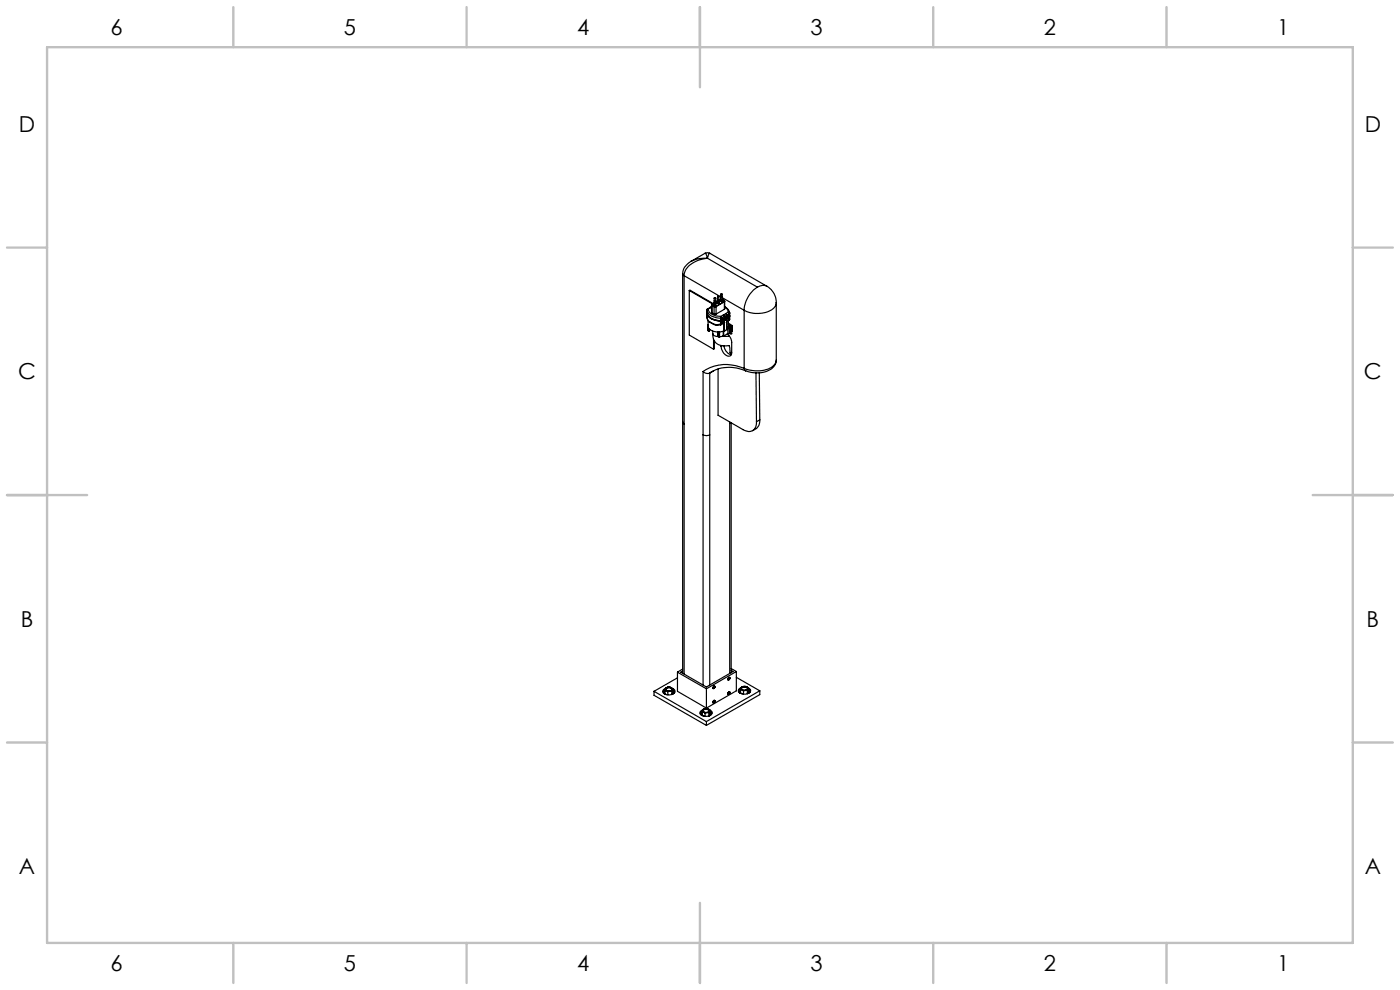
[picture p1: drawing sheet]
<svg xmlns="http://www.w3.org/2000/svg" width="297mm" height="210mm" viewBox="0 0 297 210" stroke-linecap="round" stroke-linejoin="round" font-family="sans-serif">
<defs><g id="words">
<g font-size="4.7">
<text x="23.5" y="7.4">6</text>
<text x="73" y="7.4">5</text>
<text x="122.5" y="7.4">4</text>
<text x="172" y="7.4">3</text>
<text x="221.5" y="7.4">2</text>
<text x="271" y="7.4">1</text>
<text x="4" y="27.9">D</text>
<text x="289.5" y="27.9">D</text>
<text x="3.9" y="80.4">C</text>
<text x="289.4" y="80.4">C</text>
<text x="4.4" y="132.9">B</text>
<text x="289.9" y="132.9">B</text>
<text x="4" y="185.4">A</text>
<text x="289.5" y="185.4">A</text>
<text x="23.5" y="205.9">6</text>
<text x="73" y="205.9">5</text>
<text x="122.5" y="205.9">4</text>
<text x="172" y="205.9">3</text>
<text x="221.5" y="205.9">2</text>
<text x="271" y="205.9">1</text>
</g>
</g></defs>
<g fill="none" stroke="#c0c0c0" stroke-width=".5">
<path d="M10 10h277v190h-277zM49.5 1.5v8.5M99 1.5v8.5M148.5 1.5v17M198 1.5v8.5M247.5 1.5v8.5M1.5 52.5h8.5M287 52.5h8.5M1.5 105h17M278.5 105h17M1.5 157.5h8.5M287 157.5h8.5"/>
<path d="M148.5 191.5v17M49.5 200v8.5M99 200v8.5M198 200v8.5M247.5 200v8.5"/>
</g>
<g fill="none" stroke="#000" stroke-width=".25">
<path d="M144.8 58.1l.3 .4M144.8 58.1v84.7M145.1 58.5v84.5M145.1 58.5l7.8 4.5M146.6 55.4a3.4 3.4 0 0 0-1.8 2.7M149.6 53.7h1M149.6 53.7l.2 .2 .3 .9M149.6 53.7l-3 1.7M150.1 54.8a5.5 5.5 0 0 0-4.9 3.1l-.1 .6M150.1 54.8a6.4 6.4 0 0 0-3.5 .6M150.1 54.8l10.6 6.1M150.6 53.7l-.5 1.1"/>
<path d="M150.6 53.7l12.1 7M146.2 61.6h.2l4.9 2.8M146.2 61.6l5 2.9M146.2 61.6v9.5l5.2 3M149.2 78.8l.5 .4 .9-.1M149.2 78.8v66.5M149.9 67.2h.1a1.23 1.23 0 0 0 .8 1.3M149.9 67.1h.1M149.9 66.3a2.68 2.68 0 0 0 3 1.7M149.9 66.4a2.51 2.51 0 0 0 2.6 1.7h.4M149.9 66.3v.1M149.9 66.3h.1"/>
<path d="M149.9 67.1a1.76 1.76 0 0 0 .9 1.4M149.9 66.4v.8M150.1 65.6l-.2 .1v.6M150.1 65.6h.1M150.1 66.9a3.2 3.2 0 0 0 2.8 1.2M150.2 68.9v.1M150.2 65.6h-.2a.46 .46 0 0 0 .2 .8 3.6 3.6 0 0 0 2.7 1.1M150.2 65.6a2.39 2.39 0 0 0 2.7 1.5M150.2 69.2a1.9 1.9 0 0 0 2.3 1.2l1.1-.2M150.2 68v2.2M150.2 68.8v.1M150.2 70.2h.1"/>
<path d="M150.2 69.3v.9M150.3 69.6v.6M150.5 70.2h-.2M150.5 69.7v.5M150.6 79.1v66.2M150.6 65.2l.2 .1M150.6 69.9l-.1 .3M150.6 65.2l-.5 .4M150.8 65.3l-.6 .3M150.8 68.5h.1a1.85 1.85 0 0 0 2 .4M150.8 68.5h.1a2.26 2.26 0 0 0 1.9 .3M151 65l-.4 .3"/>
<path d="M151 64.7l.1 1.7M151 65.1l-.2 .2M151.1 64.5v.3M151.1 64.5h.1M151.1 64.8l.4 .2M151.1 66.4l.4 .2M151.1 64.8v1.6M151.1 64.5v.2M151.1 64.7v.1M151.1 64.7l.4 .3M151.2 70.2v.6a.97 .97 0 0 0 1.1 .6M151.2 70.8a2.29 2.29 0 0 0 2.8 2.6l.6-.1a.54 .54 0 0 1 .2 .8l.1 .6 .3 .4"/>
<path d="M151.4 72v2.1M151.4 78.7l-.8 .4M151.5 65h.4M151.5 66.6h.4M151.5 65v1.6M151.5 63.2h.3M151.5 65h.1M151.5 64.6l.1 .1M151.5 63.2h.3v1.5h-.2M151.5 63.8h.3M151.5 64.3l.1 .1M151.5 63.2l.1 1.5"/>
<path d="M151.5 64.3l-.4 .2M151.5 72.3v1.7l-.1 .1M151.8 64.6l-.2 .1M151.8 64.3l-.2 .1M151.8 64.1l.4-.2zM151.8 64.3h.1zM151.9 65h.1M151.9 65v1.6M152.1 64v.1M152.1 64h.1M152.1 64l.1 .1M152.1 64.1h.1"/>
<path d="M152.2 64.1h.1M152.2 62.9l.1-.1 .2 .1M152.2 64.2l.1 .1M152.2 62.9h.3M152.2 62.9v1.3M152.3 70.4v1M152.3 78.3v9.8l5.4 3a1.73 1.73 0 0 0 2 .2 1.73 1.73 0 0 0 .8-1.8M152.3 71.4h.1M152.4 71.4l.2 .1M152.4 70.4v1M152.5 64h.1M152.5 62.9v1.4h-.2"/>
<path d="M152.5 63.9v.1M152.5 63.7h.1M152.5 63.8l.1 .1M152.6 63.9h.1M152.6 63.8v.1M152.6 63.7v.2M152.6 70.4v1.1M152.7 63.9h.1M152.7 63.8v.1M152.7 63.8h.1M152.8 68.8l.1 .1M152.8 68.8h.1"/>
<path d="M152.9 63.5h.1M152.9 68.1h.1M152.9 68.8v.1M152.9 68.9h.1M152.9 67.5v.5M152.9 68.1v.7M152.9 67.1v.4M152.9 63.8v.1M152.9 67.1l.2 .3M152.9 63h.3M152.9 63.5h.3M152.9 63.5l.1 .1 .2-.1"/>
<path d="M152.9 63.5l-.4 .2 .3-.2M152.9 62.4v1.4M152.9 68v.1M152.9 68.1l.2 .2M153 68.1v.1M153 73.3v.1M153 67.9v.2M153.1 68.8l-.2 .1M153.1 67.4l-.2 .1M153.1 67.8l-.2 .2M153.1 68.7l-.2 .1M153.1 68.7v.1"/>
<path d="M153.1 67.4v.4M153.1 68.3v.4M153.1 67.8l.3-.1a.25 .25 0 0 1 0 .4 .25 .25 0 0 1-.4 0zM153.2 67.7a.2 .2 0 0 1 .3 .1 .2 .2 0 0 1-.1 .2M153.2 73.3l-.2 .1M153.2 62.4v1.5h-.3M153.2 63.5h.1M153.2 63.1l4.7 2.7M153.2 67.7l.1-.1a.32 .32 0 0 1 .1 .5 .32 .32 0 0 1-.4 .1zM153.2 67.7h.1a.23 .23 0 0 1 .1 .3 .23 .23 0 0 1-.4 .1M153.2 63.5l.5 .2M153.4 71.3h1.4"/>
<path d="M153.4 67.6h.1M153.4 71.3l-.8 .2M153.4 70.3v1M153.5 66.8l.1 .3M153.5 66.8l-.6 .3M153.5 67.8h.1M153.5 67.7l-.1-.1-.3 .2M153.5 67.8a.43 .43 0 0 1-.4 .5M153.5 67.7v.1M153.6 68.4l-.5 .4M153.6 73.3v.2a2.19 2.19 0 0 0 1.6 1.7M153.6 68.4v-.1l-.5 .4"/>
<path d="M153.6 68.4h.1M153.6 70.2h.1M153.6 68.4l-.1 3M153.6 67.7h.1M153.6 67.7l-.1 .1M153.6 63.8v.2M153.6 64h.1M153.6 67.6v.1M153.6 67.7v.2M153.6 67.9h.1M153.6 64l-1.7 1M153.6 67.1v.5"/>
<path d="M153.6 67.9v2.3M153.6 67.1l-.5 .3M153.6 67.7h-.1M153.7 63.7v.2M153.7 63.7l-.1 .1M153.7 64l-1.8 1M153.7 65.6l-1.8 1M153.7 64v1.6M153.7 65.1a1.81 1.81 0 0 1 1.1 1.3M153.7 63.9v1.7M153.7 65.1l.6 .5 .2 .6M153.7 63.9v.1"/>
<path d="M153.8 67.4l-.2 .3M153.8 67.4l.1-.1a.23 .23 0 0 1 .1 .4 .23 .23 0 0 1-.3 0zM153.9 67.3h.1a.29 .29 0 0 1 .1 .4 .29 .29 0 0 1-.5 0M154 66.5l-.5 .3M154 66.5l.2 .3M154.1 67.7v-.4h-.1a.23 .23 0 0 1 0 .4 .23 .23 0 0 1-.3 0M154.1 67.4h.1M154.2 66.8l-.6 .3M154.2 67.3a.37 .37 0 0 0-.6 .3M154.2 67.3l-.1 .1M154.2 67.4v.1M154.2 67.5l-.3 .4h-.3"/>
<path d="M154.2 69.9l-.6 .3M154.2 69.9h.1M154.2 66.8v.5M154.2 67.5v2.4M154.2 67.3l.1 .1M154.3 70.8v.1a2.3 2.3 0 0 1 .9 1.8v2a.75 .75 0 0 1-.5 .8 .75 .75 0 0 1-.9-.3l-.7-1.1-.1-.7M154.3 67.4l.1 .2 .3-.2M154.3 67.5h.1M154.3 67.4h.1M154.3 67.4h-.1M154.3 67.3v.1M154.4 67.1l.2-.2a.31 .31 0 0 1 .1 .4 .31 .31 0 0 1-.4 .1z"/>
<path d="M154.4 70.8l-1 .5M154.4 69.6v1.2M154.4 69.6h.3M154.4 69.6h.1M154.4 70.8h.3M154.4 67.1l.2-.2a.26 .26 0 0 1 .1 .4 .26 .26 0 0 1-.4 .1zM154.5 66.2l.2 .3M154.5 68v1.3l-.3 .5M154.5 67l.1-.1a.23 .23 0 0 1 .1 .4 .23 .23 0 0 1-.4 0M154.5 66.2l.3 .2M154.5 66.2l-.5 .3M154.5 68.5l.9 .6"/>
<path d="M154.5 68.8l.4 .2-.1 .3-.3 .1M154.5 69.3h.2M154.6 67.9l-.4 .2M154.6 66.9l.2 .1-.1 .3M154.7 66.8v.1M154.7 66.9h-.3l-.3 .5M154.7 66.9h.1M154.7 67.4l.1-.4v.7M154.7 67.8l-.5 .2M154.7 67.8l-.1 .1M154.7 66.5l-.5 .3M154.7 66.5v.4"/>
<path d="M154.7 67.4v.4M154.7 69.6v1.2M154.8 66.9l-.1 .1M154.8 66.4h.1M154.8 67.7l-.2 .2M154.8 66.4v.5M154.8 66.4l-.1 .1M154.8 67.7l-.1 .1M154.8 69.5v1.2M154.8 69.5l-.1 .1M154.8 69.5l.1 .1M154.8 70.7l-.1 .1"/>
<path d="M154.8 70.7h.1M154.9 69.6v1.2M155.1 69.4l-.1 .1 .2 .1h-.3M155.2 69.6v1.2h-.3M155.4 69.1l-.3 .1v.3M155.4 69.1v1.1l-.2 .1M157.9 78.1a8.9 8.9 0 0 0-8.7 .7M157.9 78.1l.3 .6M157.9 65.8v12.3M158.2 78.7a8.1 8.1 0 0 0-7.6 .4M160.4 79.1l.1 10.4M160.7 60.9a6.2 6.2 0 0 0-2.8 4.9"/>
<path d="M161.1 79.1l.1 10M162.7 60.7a4 4 0 0 1 2 3.5M162.7 60.7a1.93 1.93 0 0 0-2 .2M164.7 76.4a3.1 3.1 0 0 1-3.2 2.6h-2l-1.3-.3M164.7 64.2a2.53 2.53 0 0 1-2.3 2.1 6.2 6.2 0 0 1-4.5-.5M164.7 64.2v12.2a2.78 2.78 0 0 1-2.5 2.1 7.6 7.6 0 0 1-4.3-.4M144.8 89.5l.3 .4M149.2 92.2a1.5 1.5 0 0 0 1.4 0M154.8 89.5v53.4M155 89.6l-.2 .2M155.1 89.7v53M161.2 89.1a1.94 1.94 0 0 1-.8 1.8l-.7 .5"/>
<path d="M161.2 89.1l-.7 .4M138.7 146.6v.9l11.2 6.4M138.7 146.6l11.2 6.5M141.1 146.4l.3 .1M141.1 147.2h-.1M141.1 146.7l-.3 .3M141.1 147.1l-.1 .1M141.1 147.2l.4 .1M141.1 146.4v.8M141.1 146.3a.5 .5 0 0 0-.4 .4 .5 .5 0 0 0 .3 .5M141.2 146a.66 .66 0 0 0-.6 .8 .66 .66 0 0 0 .7 .5l.2 .1a1.22 1.22 0 0 0 1.7-.8l-.5-.6M141.2 146.1l-.1 .2 .3 .2"/>
<path d="M141.2 146.1l-.1 .3M141.3 146.3a.77 .77 0 0 1 1.3 0M141.3 146l.1-.1a.65 .65 0 0 1 .7-.1 .65 .65 0 0 1 .4 .5 .7 .7 0 0 1-.7 .3 .7 .7 0 0 1-.5-.5zM141.4 146.5l.7 .1M141.4 146.5l.3 .2M141.7 146.7v.7M141.7 145.8l-.5 .3M141.7 145.8l.8 .1M142.1 146.6l-.4 .1M142.1 146.6h.4M142.5 145.9l.1 .4M142.5 145.9l.2 .2"/>
<path d="M142.5 146.6v.7M142.6 146.3l-.5 .3M142.6 146.3l-.1 .3M142.7 146.3a.5 .5 0 0 1 .4 .4 .5 .5 0 0 1-.3 .5M142.7 146.1l-.1 .2M142.7 146.9l.1 .1M142.7 146.7l.4 .3M142.7 146.9l-.1 .4M142.7 146.1v.8M142.8 147l-.2 .3M143.7 143.8l-5 2.8M143.7 142.6v4l6.2 3.6"/>
<path d="M143.7 142.6l6.2 3.5M144.8 141.9l-1.1 .7M148.9 150.9l.4 .2M148.9 151.7h.1M148.9 151.2l-.2 .3M148.9 151.7v.1M148.9 151.7l.4 .2M148.9 150.9v.8M149 150.8a.5 .5 0 0 0-.4 .5 .5 .5 0 0 0 .3 .5M149 150.6l.3 .5M149 150.6l-.1 .3M149.1 150.6a.62 .62 0 0 0-.6 .6 .62 .62 0 0 0 .5 .6l.6 .2a1.19 1.19 0 0 0 1.5-.9l-.6-.5"/>
<path d="M149.1 150.8l.1-.1a.82 .82 0 0 1 1.2 .1M149.2 150.6a.74 .74 0 0 1 1.2 .2 .7 .7 0 0 1-.7 .3 .7 .7 0 0 1-.5-.5zM149.3 151.1l.7 .1M149.3 151.1l.3 .2M149.6 150.3l-.6 .3M149.6 150.3l.7 .1M149.6 151.3v.6M149.9 146.1v4.1M149.9 153.1v.8M150 151.2l-.4 .1M150 151.2h.4M150.3 150.4l.2 .2v.2"/>
<path d="M150.3 150.4l.3 .3M150.4 151.2v.7l.2-.5M150.5 150.8l-.5 .4M150.5 150.8l-.1 .4M150.6 150.8a.53 .53 0 0 1 .4 .5 .53 .53 0 0 1-.3 .5M150.6 150.7l-.1 .1M150.6 151.4l.1 .1M150.6 151.3l.3 .2M150.6 150.7v.7M150.6 151.5h.1M150.7 151.5l-.2 .3M151.2 145.9l.1 .1"/>
<path d="M151.2 148.9h.1M151.2 149l.1 .1M151.2 145.9h.1M151.2 148.9v.1M151.2 149h.1M151.3 148.8l.2-.3a.25 .25 0 0 1 .1 .4 .25 .25 0 0 1-.4 .1zM151.3 145.9h-.1M151.3 145.7l.2-.2a.25 .25 0 0 1 .1 .4 .25 .25 0 0 1-.4 0zM151.4 145.6l.3 .1-.4 .2zM151.4 145.5l.2 .1M151.4 148.6h.2M151.6 148.6h.1"/>
<path d="M151.6 145.7h.1M151.6 148.7l.1 .1M151.7 145.7l-.3 .3-.1-.1M151.7 145.7l-.4 .2M151.7 148.7h-.3l-.1 .2M151.7 148.7l-.4 .2M151.7 148.8a.23 .23 0 0 1-.2 .2 .23 .23 0 0 1-.2 0M151.7 148.8l-.4 .2M154.4 147.1h.1M154.4 144.1h.1M154.4 144.1l.1 .1M154.4 147.1l.1 .1"/>
<path d="M154.4 144v.1M154.4 143.9l.3-.2a.25 .25 0 0 1 .1 .3 .25 .25 0 0 1-.4 .1zM154.6 146.8l.2 .1-.4 .2zM154.6 146.7h.2M154.6 143.7h.2M154.7 146.7a.25 .25 0 0 1 .1 .4 .25 .25 0 0 1-.4 0zM154.8 146.9h.1M154.8 143.9h.1M154.8 146.9l-.2 .3-.2-.1M154.8 146.9l-.4 .2M154.8 143.8a.23 .23 0 0 0-.3 0 .23 .23 0 0 0-.1 .3M154.8 143.8l-.4 .3"/>
<path d="M154.8 143.9l-.4 .2M154.8 143.9l-.2 .3-.2-.1M155.1 141.8l1.1 .6M155.1 142.2l.4 .2-5.6 3.3-5.5-3.1 .4-.3M156.2 143.7l5 2.8M156.2 142.4v4.1l-6.3 3.7M156.2 142.4l-6.3 3.7M157.1 146.2l.3 .1M157.1 147v.1M157.1 146.5l-.3 .3M157.1 146.9v.2M157.1 147l.4 .2"/>
<path d="M157.1 146.2v.8M157.1 146.1a.52 .52 0 0 0-.4 .4 .52 .52 0 0 0 .4 .6M157.2 145.9a.66 .66 0 0 0-.6 .7 .66 .66 0 0 0 .8 .6 1.37 1.37 0 0 0 1.8-.8l-.5-.5M157.2 145.9v.3l.2 .1M157.2 145.9l-.1 .3M157.3 145.9a.75 .75 0 0 1 1.3 .2 .7 .7 0 0 1-.7 .3 .7 .7 0 0 1-.6-.5zM157.3 146.1v-.1a.82 .82 0 0 1 1.3 .1M157.4 146.3l.8 .2M157.4 146.3l.3 .3M157.7 146.6v.6M157.8 145.6l-.6 .3M157.8 145.6l.7 .1"/>
<path d="M158.2 146.5l-.5 .1M158.5 145.7l.2 .2v.2M158.5 145.7l.3 .3M158.5 146.4l-.3 .1M158.5 146.4v.8M158.7 146.1l-.5 .4M158.7 146.1l-.2 .3M158.8 146.1a.5 .5 0 0 1 .3 .5 .5 .5 0 0 1-.3 .5M158.8 146l-.1 .1M158.8 146.7v.1M158.8 146.5l.3 .3M158.8 146.7l-.2 .4"/>
<path d="M158.8 146v.7M158.8 146.8l-.1 .3M161.2 146.5l-11.3 6.6M161.2 146.5v.8l-11.3 6.6"/>
<circle cx="153" cy="62.4" r=".14"/>
</g>
<use href="#words"/>
</svg>
